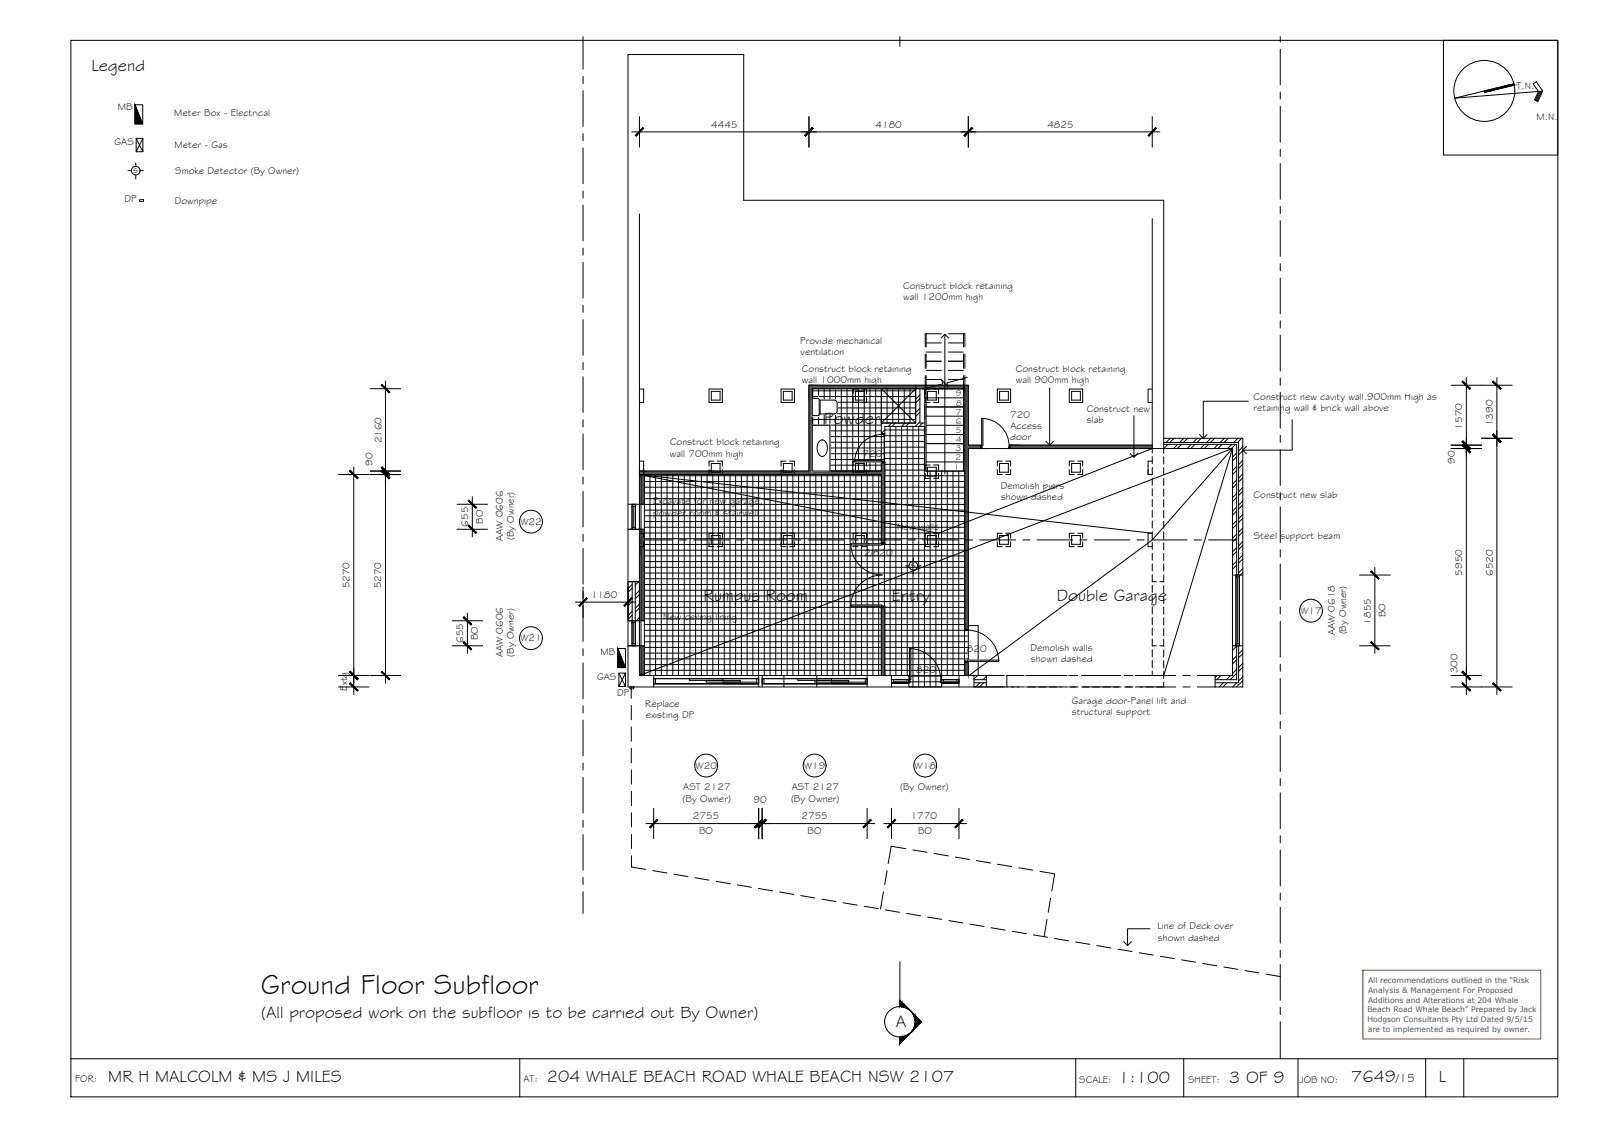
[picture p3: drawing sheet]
<svg xmlns="http://www.w3.org/2000/svg" width="420mm" height="297mm" viewBox="0 0 420 297" stroke-linecap="round" stroke-linejoin="round" font-family="sans-serif">
<defs><g id="words">
<text font-size="7.5" x="68.4" y="260.5">Ground Floor Subfloor</text>
<g font-size="4.5">
<text x="24" y="18.6">Legend</text>
<text x="216.2" y="111.2">Powder</text>
<text x="184.5" y="157.6">Rumpus Room</text>
<text x="233.9" y="157.6">Entry</text>
<text x="277.2" y="157.6">Double Garage</text>
<text x="68.5" y="266.9">(All proposed work on the subfloor is to be carried out By Owner)</text>
<text x="234.9" y="269.3">A</text>
<text x="28.4" y="283.6">MR H MALCOLM &amp; MS J MILES</text>
<text x="143.4" y="283.6">204 WHALE BEACH ROAD WHALE BEACH NSW 2107</text>
<text x="293.3" y="283.9">1:100</text>
<text x="322.3" y="283.9">3 OF 9</text>
<text x="354.4" y="283.8">7649</text>
<text x="377.3" y="283.7">L</text>
</g>
<text font-size="3.2" x="366.2" y="283.8">/15</text>
<g font-size="2.6">
<text x="397.7" y="23.3">T.N.</text>
<text x="30.9" y="28.7">MB</text>
<text x="45.7" y="30.3">Meter Box - Electrical</text>
<text x="186.5" y="33.5">4445</text>
<text x="229.6" y="33.5">4180</text>
<text x="274.7" y="33.5">4825</text>
<text x="403" y="31.6">M.N.</text>
<text x="30" y="38">GAS</text>
<text x="45.7" y="38.7">Meter - Gas</text>
<text x="34.9" y="45.3">s</text>
<text x="46" y="45.7">Smoke Detector (By Owner)</text>
<text x="32.6" y="53.1">DP</text>
<text x="45.8" y="53.4">Downpipe</text>
<text x="236.9" y="75.6">Construct block retaining</text>
<text x="236.9" y="78.6">wall 1200mm high</text>
<text x="209.9" y="90.2">Provide mechanical</text>
<text x="210" y="93.1">ventilation</text>
<text x="210.3" y="100.4">wall 1000mm high</text>
<text x="210.3" y="97.5">Construct block retaining</text>
<text x="266.4" y="100.4">wall 900mm high</text>
<text x="266.5" y="97.4">Construct block retaining</text>
<text x="285" y="107.9">Construct new</text>
<text x="328.7" y="107.8">retaining wall &amp; brick wall above</text>
<text x="328.8" y="104.8">Construct new cavity wall.900mm High as</text>
<text x="264.9" y="109.5">720</text>
<text x="265" y="112.4">Access</text>
<text x="285.1" y="110.8">slab</text>
<text x="383.4" y="112.7" transform="rotate(-90 383.4 112.7)">1570</text>
<text x="391.5" y="111.8" transform="rotate(-90 391.5 111.8)">1390</text>
<text x="100" y="116.3" transform="rotate(-90 100 116.3)">2160</text>
<text x="175.7" y="119.7">wall 700mm high</text>
<text x="175.7" y="116.8">Construct block retaining</text>
<text x="226.2" y="119.9">720</text>
<text x="265" y="115.3">door</text>
<text x="97.7" y="122.2" transform="rotate(-90 97.7 122.2)">90</text>
<text x="381.6" y="121.6" transform="rotate(-90 381.6 121.6)">90</text>
<text x="262.5" y="128.3">Demolish piers</text>
<text x="262.5" y="131.2">shown dashed</text>
<text x="328.8" y="130.7">Construct new slab</text>
<text x="126.6" y="137.3" transform="rotate(-90 126.6 137.3)">BO</text>
<text x="136.5" y="137.6">W22</text>
<text x="171.3" y="132.2">Excavate for new garage,</text>
<text x="171.3" y="135.2">powder room &amp; stairwell</text>
<text x="122.8" y="138" transform="rotate(-90 122.8 138)">655</text>
<text x="131.9" y="141.8" transform="rotate(-90 131.9 141.8)">AAW 0606</text>
<text x="134.8" y="141.6" transform="rotate(-90 134.8 141.6)">(By Owner)</text>
<text x="235.3" y="138.8">New walls</text>
<text x="328.8" y="141.3">Steel support beam</text>
<text x="226.6" y="145.7">2/820</text>
<text x="238.9" y="148.9">s</text>
<text x="91.7" y="154.3" transform="rotate(-90 91.7 154.3)">5270</text>
<text x="100" y="154.3" transform="rotate(-90 100 154.3)">5270</text>
<text x="383.5" y="150.9" transform="rotate(-90 383.5 150.9)">5950</text>
<text x="391.5" y="151" transform="rotate(-90 391.5 151)">6520</text>
<text x="155" y="156.8">1180</text>
<text x="341.1" y="160.9">W17</text>
<text x="363.3" y="161.9" transform="rotate(-90 363.3 161.9)">BO</text>
<text x="125.3" y="167.9" transform="rotate(-90 125.3 167.9)">BO</text>
<text x="173.9" y="162.6">New ceiling lining</text>
<text x="350.1" y="166.6" transform="rotate(-90 350.1 166.6)">AAW 0618</text>
<text x="353.1" y="166.3" transform="rotate(-90 353.1 166.3)">(By Owner)</text>
<text x="359.5" y="163.8" transform="rotate(-90 359.5 163.8)">1855</text>
<text x="121.5" y="168.6" transform="rotate(-90 121.5 168.6)">655</text>
<text x="131.9" y="172.3" transform="rotate(-90 131.9 172.3)">AAW 0606</text>
<text x="134.8" y="172.2" transform="rotate(-90 134.8 172.2)">(By Owner)</text>
<text x="136.5" y="168.1">W21</text>
<text x="157.5" y="171.8">MB</text>
<text x="253.6" y="170.8">820</text>
<text x="270.3" y="170.6">Demolish walls</text>
<text x="270.3" y="173.5">shown dashed</text>
<text x="156.6" y="178.2">GAS</text>
<text x="240.3" y="176.4">820</text>
<text x="382.3" y="176.6" transform="rotate(-90 382.3 176.6)">300</text>
<text x="91.1" y="181.1" transform="rotate(-90 91.1 181.1)">Extg</text>
<text x="161.8" y="182.6">DP</text>
<text x="169.2" y="185.3">Replace</text>
<text x="281.1" y="184.5">Garage door-Panel lift and</text>
<text x="169.3" y="188.2">existing DP</text>
<text x="281.1" y="187.4">structural support</text>
<text x="182.4" y="201.5">W20</text>
<text x="210.9" y="201.5">W19</text>
<text x="239.9" y="201.5">W18</text>
<text x="179.2" y="207.2">AST 2127</text>
<text x="207.7" y="207.2">AST 2127</text>
<text x="236.1" y="207.2">(By Owner)</text>
<text x="179" y="210.2">(By Owner)</text>
<text x="181.7" y="214.8">2755</text>
<text x="197.7" y="210.4">90</text>
<text x="207.5" y="210.2">(By Owner)</text>
<text x="210.2" y="214.8">2755</text>
<text x="238.9" y="214.8">1770</text>
<text x="183.4" y="218.7">BO</text>
<text x="211.8" y="218.7">BO</text>
<text x="240.8" y="218.7">BO</text>
<text x="303.6" y="243.7">Line of Deck over</text>
<text x="303.7" y="246.6">shown dashed</text>
<text x="19.7" y="283.8">FOR:</text>
<text x="137.3" y="283.6">AT:</text>
<text x="283" y="283.9">SCALE:</text>
<text x="311.6" y="283.9">SHEET:</text>
<text x="340.8" y="283.9">JOB NO:</text>
</g>
<g font-size="2.2">
<text x="250.7" y="103.8">9</text>
<text x="250.8" y="106.3">8</text>
<text x="250.7" y="113.5">5</text>
<text x="250.7" y="111.1">6</text>
<text x="250.7" y="108.7">7</text>
<text x="250.7" y="118.3">3</text>
<text x="250.8" y="115.9">4</text>
<text x="250.2" y="123.1">1</text>
<text x="250.6" y="120.7">2</text>
</g>
<g font-size="2" fill="#545454">
<text x="358.8" y="257.7">All recommendations outlined in the “Risk</text>
<text x="358.8" y="260.3">Analysis &amp; Management For Proposed</text>
<text x="358.8" y="262.8">Additions and Alterations at 204 Whale</text>
<text x="358.6" y="265.4">Beach Road Whale Beach” Prepared by Jack</text>
<text x="358.6" y="268">Hodgson Consultants Pty Ltd Dated 9/5/15</text>
<text x="358.7" y="270.6">are to implemented as required by owner.</text>
</g>
</g></defs>
<!-- layer: HATCH -->
<g fill="#545454" stroke="#545454" stroke-width=".26">
<path d="M168.1 124.5h.3z"/>
<path d="M168.1 124.5l.4 .1z"/>
<path d="M168.1 124.5h.9z"/>
<path d="M168.1 124.5l.9 .1z"/>
<path d="M231.1 131.7l1 .1z"/>
<path d="M253.1 117.6h.9v16.6z"/>
<path d="M168.1 169.3h.9v7.3z"/>
<path d="M253.1 134.2l.9 .1z"/>
<path d="M253.1 134.3h.9v2.4z"/>
<path d="M253.1 141.6h.9v2.5z"/>
<path d="M212.2 101l41.8 .9v-.9zM212.2 101l41.8 .9h-41.8z"/>
<path d="M253.1 101.9l.9 8.6v-8.6zM253.1 101.9l.9 8.6h-.9z"/>
<path d="M253.1 110.5l.9 1.2v-1.2zM253.1 110.5l.9 1.2h-.9z"/>
<path d="M253.1 111.7l.9 5v-5zM253.1 111.7l.9 5h-.9z"/>
<path d="M253.1 116.7l4.1 .9v-.9zM253.1 116.7l4.1 .9h-4.1z"/>
<path d="M231.1 121.3l1 2.2v-2.2zM231.1 121.3l1 2.2h-1z"/>
<path d="M212.2 101.9l.8 21.6v-21.6zM212.2 101.9l.8 21.6h-.8z"/>
<path d="M227.3 123.5l4.8 .9v-.9zM227.3 123.5l4.8 .9h-4.8z"/>
<path d="M223.8 123.5l3.5 .9v-.9zM223.8 123.5l3.5 .9h-3.5z"/>
<path d="M204.9 123.5l18.9 .9v-.9zM204.9 123.5l18.9 .9h-18.9z"/>
<path d="M186 123.5l18.9 .9v-.9zM186 123.5l18.9 .9h-18.9z"/>
<path d="M167.7 123.5l18.3 .9v-.9zM167.7 123.5l18.3 .9h-18.3z"/>
<path d="M168.1 124.4l.9 .1zM168.1 124.4l.9 .1z"/>
<path d="M168.1 124.5h.9zM168.4 124.5l.6 .1z"/>
<path d="M168.1 124.5l.9 .1zM168.5 124.6l.5 .1z"/>
<path d="M168.1 124.6l.9 .1zM168.1 124.6l.9 .1z"/>
<path d="M231.1 124.4l1 7.3v-7.3zM231.1 124.4l1 7.3h-1z"/>
<path d="M231.1 131.7l1 .1zM231.1 131.7l1 .1z"/>
<path d="M168.1 124.7l.9 7.5v-7.5zM168.1 124.7l.9 7.5h-.9z"/>
<path d="M253.1 117.6v16.6h.9zM253.1 134.2l.9 .1z"/>
<path d="M231.1 131.8l1 5.1v-5.1zM231.1 131.8l1 5.1h-1zM231.1 136.9l1 .1v-.1zM231.1 136.9l1 .1h-1z"/>
<path d="M168.1 138.8l.9 1v-1zM168.1 138.8l.9 1h-.9z"/>
<path d="M231.1 137l1 4.6v-4.6zM231.1 137l1 4.6h-1z"/>
<path d="M168.8 139.8l.2 1.8v-1.8zM168.8 139.8l.2 1.8h-.2z"/>
<path d="M168.1 139.8l.7 1.8v-1.8zM168.1 139.8l.7 1.8h-.7z"/>
<path d="M231.1 141.6l1 .8v-.8zM231.1 141.6l1 .8h-1z"/>
<path d="M168.8 141.6l.2 .8v-.8zM168.8 141.6l.2 .8h-.2z"/>
<path d="M168.1 141.6l.7 .8v-.8zM168.1 141.6l.7 .8h-.7z"/>
<path d="M168.8 142.4l.2 .9v-.9zM168.8 142.4l.2 .9h-.2z"/>
<path d="M168.1 142.4l.7 .9v-.9zM168.1 142.4l.7 .9h-.7z"/>
<path d="M168.1 143.3l.9 19.4v-19.4zM168.1 143.3l.9 19.4h-.9z"/>
<path d="M168.1 169.3v7.3h.9zM168.1 176.6h.9l-.9 .3zM168.1 176.9h.9v-.3z"/>
<path d="M231.1 159.1l1 18v-18zM231.1 159.1l1 18h-1z"/>
<path d="M168.1 176.9l.9 .2v-.2zM168.1 176.9l.9 .2h-.9z"/>
<path d="M253.1 134.3v2.4h.9zM253.1 136.7h.9l-.9 .4zM253.1 137.1h.9v-.4z"/>
<path d="M253.1 137.1l.9 4.5v-4.5zM253.1 137.1l.9 4.5h-.9z"/>
<path d="M253.1 141.6v2.5h.9zM253.1 144.1h.9l-.9 .4zM253.1 144.5h.9v-.4z"/>
<path d="M253.1 144.5l.9 20.5v-20.5zM253.1 144.5l.9 20.5h-.9z"/>
<path d="M253.1 173.6l.9 3.5v-3.5zM253.1 173.6l.9 3.5h-.9z"/>
<path d="M264.8 116.7l37.4 .9v-.9zM264.8 116.7l37.4 .9h-37.4z"/>
</g>
<!-- layer: TILES -->
<g fill="none" stroke="#000" stroke-width=".26">
<path d="M213 102.5h27.2M213 104h27.2M213 105.4h27.2M213 106.9h27.2M213 108.5h27.2M213 110h27.2M213 111.5h18.1M213 113h18.1M213 114.5h18.9M213 115.9h18.9M213 117.4h18.9M213 118.9h18.9"/>
<path d="M213.2 101.9v21.6M214.7 101.9v21.6M216.2 101.9v21.6M217.7 101.9v21.6M219.1 101.9v21.6M220.6 101.9v21.6M222.2 101.9v21.6M223.7 101.9v21.6M225.2 101.9v21.6M226.7 101.9v21.6M228.2 101.9v21.6M229.7 101.9v21.6"/>
<path d="M231.1 101.9v9M231.1 113.7v7.6M231.9 114.2h10.7M231.9 115.7h10.7M231.9 117.2h10.7M231.9 118.7h10.7M232 114.1v6.9M232.1 112.7h10.5M232.6 101.9v9M233.5 111.8v65.3M234.2 101.9v9M235 111.8v65.3"/>
<path d="M235.7 101.9v9M236.5 111.8v65.3M237.2 101.9v9M237.9 111.8v65.3M238.7 101.9v9M239.4 111.8v68.3M240.9 111.8v68.3M242.5 111.8v68.3M169 124.7h62.1M169 126.2h62.1M169 127.7h62.1M169 129.2h62.1"/>
<path d="M169 130.7h62.1M169 132.2h62.1M169 133.7h62.1M169 135.2h62.1M169 136.7h62.1M169 138.2h62.1M169 139.7h62.1M170.5 124.4v52.7M171.9 124.4v52.7M173.4 124.4v52.7M174.9 124.4v52.7M176.5 124.4v52.7"/>
<path d="M178 124.4v52.7M179.5 124.4v52.7M181 124.4v52.7M182.4 124.4v52.7M183.9 124.4v52.7M185.4 124.4v52.7M187 124.4v52.7M188.5 124.4v52.7M190 124.4v52.7M191.5 124.4v52.7M192.9 124.4v52.7M194.4 124.4v52.7"/>
<path d="M195.9 124.4v52.7M197.4 124.4v52.7M199 124.4v52.7M200.5 124.4v52.7M202 124.4v52.7M203.5 124.4v52.7M204.9 124.4v52.7M206.4 124.4v52.7M207.9 124.4v52.7M209.5 124.4v52.7M211 124.4v52.7M212.5 124.4v52.7"/>
<path d="M213 120.5h18.9M213 122h18.1M213 123.5h18.1M214 124.4v52.7M215.4 124.4v52.7M216.9 124.4v52.7M218.4 124.4v52.7M219.9 124.4v52.7M221.5 124.4v52.7M223 124.4v52.7M224.5 124.4v18.2M226 124.4v18.2"/>
<path d="M227.4 124.4v18.2M228.9 124.4v18.2M230.4 124.4v18.2M231.9 120.2h10.7M232.1 121.7h10.5M232.1 123.2h10.5M232.1 124.7h21M232.1 126.2h21M232.1 127.7h21M232.1 129.2h21M232.1 130.7h21M232.1 132.2h21"/>
<path d="M232.1 133.7h21M232.1 135.2h21M232.1 136.7h21M232.1 138.2h21M232.1 139.7h21M244 123.5v56.6M245.5 123.5v56.6M247 123.5v54.8M248.4 123.5v53.6M249.9 123.5v53.6M251.4 123.5v53.6M252.9 123.5v53.6"/>
<path d="M169 141.2h62.1M169 142.7h54.1M169 144.2h84.1M169 145.7h84.1M169 147.2h84.1M169 148.7h84.1M169 150.2h84.1M169 151.7h84.1M169 153.2h84.1M169 154.7h84.1M169 156.2h84.1M169 157.7h84.1"/>
<path d="M169 159.2h62.1M224.5 142.9v15.7M224.5 159v18.1M226 142.9v15.7M226 159v18.1M227.4 142.9v15.7M227.4 159v18.1M228.9 142.9v15.7M228.9 159v18.1M230.4 142.9v15.7M230.4 159v18.1M231.4 142.7h21.7"/>
<path d="M232 142.7v16.1M232.1 141.2h21M232.1 159.2h21M169 160.7h62.1M169 162.2h62.1M169 163.7h62.1M169 165.2h62.1M169 166.7h62.1M169 168.2h62.1M169 169.7h62.1M169 171.2h62.1M169 172.7h62.1"/>
<path d="M169 174.2h62.1M169 175.7h62.1M232.1 160.7h21M232.1 162.2h21M232.1 163.7h21M232.1 165.2h21M232.1 166.7h21.9M232.1 168.2h21.9M232.1 169.7h21.9M232.1 171.2h6.5M232.1 172.7h6.5M232.1 174.2h6.5"/>
<path d="M232.1 175.7h6.5M238.4 177.2h.2M238.7 178.7h7.9M238.9 171.2h15.1M238.9 172.7h15.1M238.9 174.2h14.2M238.9 175.7h14.2M238.9 177.2h8.1M247 179v1.1M253.4 165.2h.6"/>
</g>
<!-- layer: WORK BY OWNER -->
<g fill="none" stroke="#000" stroke-width=".26">
<path d="M242.7 92.8v3.8M242.7 98.5v3.4M242.9 98.5v25M242.9 94.7h4M242.9 97.1h4M242.9 99.5h4M242.9 92.3h4M242.9 89.9h4M242.9 87.5v3.4M242.9 92.8v3.8M246.9 87.5h-4.2v3.4M248.7 94.7h4"/>
<path d="M248.7 97.1h4M248.7 99.5h4M248.7 92.3h4M248.7 89.9h4M248.8 87.5h4.3v3.4M252.7 87.5v3.4M252.7 92.8v3.8M252.7 98.5v25M253.1 92.8v3.8M253.1 98.5v66.5h.9M223.8 104.2v1.3h1.2M224.4 102.6h2.3v2.3h-2.3z"/>
<path d="M225 102h-1.2v1.3M226 102h1.3v1.3M227.3 104.2v1.3h-1.3M231.1 110v3.7h1v-1.9h10.5M231.1 110.9h9.1M231.3 110.9l-.2 .2M231.9 114.1v6.9M232.1 112.7l-1 .9M233.9 110.9l-.9 .9M234.9 110.9l-.9 .9M237.4 110.9l-.9 .9M238.4 110.9l-.9 .9"/>
<path d="M240.2 101v9M240.3 101.9l-.1 .2M241.3 103.5l-1.1 1.1M241.3 107.1l-1.1 1.1M241.3 110.6l-1.2 1.2M241.3 104.5l-1.1 1.1M241.3 108.1l-1.1 1M241.3 101.9v9h1.3M242 110.9l-.9 .9M242.6 101.9v21.6h10.5M242.7 104.2v1.3h1.2M242.9 113.9h9.8"/>
<path d="M242.9 106.7h9.8M242.9 109.1h9.8M242.9 104.3h9.8M242.9 116.3h9.8M242.9 118.7h9.8M242.9 111.5h9.8M243.3 102.6h2.3v2.3h-2.3zM243.9 102h-1.2v1.3M244.9 102h1.3v1.3M246.2 104.2v1.3h-1.3M253.1 101.9h-40.1v21.6h18.1v-2.2h1v21.1h-1v-18h-63.4M257.2 117.6v-.9h-3.2v-15.7h-41.8v22.5h-44.5"/>
<path d="M302.2 118.8v-1.2h-48.2v59.5M302.2 116.7h-37.4v.9M302.2 119.7v1.9M305.2 117.6h18v59.5h-9.2M305.2 114.9h20.8v65.2h-12M305.2 116h19.7v34.8M305.2 116.5h19.1v34.3M305.2 117.6v1.2M305.2 119.8v1.9M305.3 116.5l-.1 .1M306.3 116.5l-1.1 1.1M306.9 114.9l-1.1 1.1"/>
<path d="M307.9 114.9l-1.1 1.1M308.9 116.5l-1.1 1.1M309.9 116.5l-1.1 1.1M310.5 114.9l-1.1 1.1M311.5 114.9l-1.1 1.1M312.4 116.5l-1.1 1.1M313.4 116.5l-1.1 1.1M314 114.9l-1.1 1.1M315 114.9l-1.1 1.1M316 116.5l-1.1 1.1M317 116.5l-1.1 1.1M317.6 114.9l-1.1 1.1"/>
<path d="M318.6 114.9l-1.1 1.1M319.5 116.5l-1.1 1.1M320.5 116.5l-1.1 1.1M321.1 114.9l-1.1 1.1M322.1 114.9l-1.1 1.1M323.1 116.5l-1.1 1.1M324 116.5l-1 1.1M324.3 118.8l-1.1 1.1M324.3 119.8l-1.1 1.1M324.7 114.9l-1.1 1.1M325.7 114.9l-1.1 1.1M326 117.2l-1.1 1.1"/>
<path d="M326 118.1l-1.1 1.1M164.7 132.2h4.3M164.7 138.8h4.3M167.7 120.9h1.1v1.3M167.7 139.8h1.1v1.3M168.1 124.4v52.7M168.8 123.1v1.3M169 124.4v52.7M186 123.1v1.3M186.5 121.5h2.4v2.3h-2.4zM187.2 139.8h-1.2v1.3M187.2 120.9h-1.2v1.3"/>
<path d="M188.2 139.8h1.2v1.3M188.2 120.9h1.2v1.3M189.4 123.1v1.3M204.9 123.1v1.3M205.5 121.5h2.3v2.3h-2.3zM206.1 139.8h-1.2v1.3M206.1 120.9h-1.2v1.3M207.1 139.8h1.3v1.3M207.1 120.9h1.3v1.3M208.4 123.1v1.3M223.8 123.1v1.3M224.4 121.5h2.3v2.3h-2.3z"/>
<path d="M225 139.8h-1.2v1.3M225 120.9h-1.2v1.3M226 139.8h1.3v1.3M226 120.9h1.3v1.3M227.3 123.1v1.3M242.7 124.1v1.3h1.2M242.9 121.1h9.8M243.3 122.5h2.3v2.3h-2.3zM243.9 139.8h-1.2v1.3M243.9 121.9h-1.2v1.3M244.9 139.8h1.3v1.3M244.9 121.9h1.3v1.3"/>
<path d="M246.2 124.1v1.3h-1.3M261.6 123.1v1.3h1.2M262.2 121.5h2.3v2.3h-2.3zM262.8 139.8h-1.2v1.3M262.8 120.9h-1.2v1.3M263.8 139.8h1.3v1.3M263.8 120.9h1.3v1.3M265.1 123.1v1.3h-1.3M280.4 123.1v1.3h1.3M281.1 121.5h2.2v2.3h-2.2zM281.7 139.8h-1.3v1.3M281.7 120.9h-1.3v1.3"/>
<path d="M282.7 139.8h1.3v1.3M282.7 120.9h1.3v1.3M284 123.1v1.3h-1.3M301.1 122.1v2.3h1.1v-1.9M301.1 139.8v3.5h1.1M302.2 120.9h-1.1v1.3M302.2 125.3v1.9M302.2 128.1v1.9M302.2 131v1.8M302.2 133.8v1.8M302.2 136.6v1.8M302.2 139.4v1.9"/>
<path d="M305.2 122.6v1.9M305.2 125.4v1.9M305.2 128.2v1.9M305.2 131v1.9M305.2 133.9v1.8M305.2 136.7v1.8M305.2 139.5v1.8M324.3 122.3l-1.1 1.1M324.3 125.8l-1.1 1.2M324.3 129.4l-1.1 1.1M324.3 132.9l-1.1 1.1M324.3 136.5l-1.1 1.1"/>
<path d="M324.3 123.3l-1.1 1.1M324.3 126.8l-1.1 1.1M324.3 130.4l-1.1 1.1M324.3 133.9l-1.1 1.1M324.3 137.5l-1.1 1.1M326 120.7l-1.1 1.1M326 124.2l-1.1 1.1M326 127.8l-1.1 1.1M326 131.3l-1.1 1.1M326 134.9l-1.1 1.1M326 138.4l-1.1 1.1M326 121.7l-1.1 1.1"/>
<path d="M326 125.3l-1.1 1.1M326 128.8l-1.1 1.1M326 132.3l-1.1 1.1M326 135.9l-1.1 1.1M326 139.4l-1.1 1.1M164.7 152.5h3v10.2h-3zM165.8 153.2l-1.1 1.1M165.8 156.7l-1.1 1.1M165.8 154.2l-1.1 1.1M165.8 157.7l-1.1 1.1M165.8 152.5v10.2M166.6 152.5v10.2"/>
<path d="M167.5 152.5l-.9 .9M167.7 154.8l-1.1 1.1M167.7 158.4l-1.1 1.1M167.7 155.8l-1.1 1.1M167.7 159.4l-1.1 1.1M168.8 142v1.3h-1.1M169 141.6h7.3M178.2 141.6h1.9M182 141.6h9.4M186 142v1.3h1.2M186.5 140.4h2.4v2.3h-2.4zM189.4 142v1.3h-1.2"/>
<path d="M193.2 141.6h1.9M197 141.6h9.3M204.9 142v1.3h1.2M205.5 140.4h2.3v2.3h-2.3zM208.2 141.6h1.9M208.4 142v1.3h-1.3M212 141.6h9.3M223.2 141.6h1.9M223.8 142v1.3h1.2M224.4 140.4h2.3v2.3h-2.3zM227 141.6h9.4M227.3 142v1.3h-1.3"/>
<path d="M231.1 150.7v.1M238.2 141.6h1.9M242 141.6h9.3M242.7 142v1.3h1.2M243.3 140.4h2.3v2.3h-2.3zM246.2 142v1.3h-1.3M253.2 141.6h1.9M257 141.6h9.3M261.6 142v1.3h1.2M262.2 140.4h2.3v2.3h-2.3zM265.1 142v1.3h-1.3M268.2 141.6h1.9"/>
<path d="M272 141.6h9.4M280.4 142v1.3h1.3M281.1 140.4h2.2v2.3h-2.2zM283.2 141.6h1.9M284 142v1.3h-1.3M287 141.6h9.3M298.2 141.6h1.9M302 141.6h9.3M302.2 150.6v1.9h1M302.2 142.2v1.9M302.2 145v1.9M302.2 147.8v1.9"/>
<path d="M302.2 153.5v1.8M302.2 156.3v1.8M302.2 159.1v1.8M304.2 152.5h1M305.2 142.3v1.9M305.2 145.1v1.9M305.2 147.9v1.9M305.2 150.7v1.9M305.2 153.5v1.9M305.2 156.4v1.8M305.2 159.2v1.9M313.2 141.6h1.9"/>
<path d="M317 141.6h7.3M323.2 150.8h2.8M324.3 140l-1.1 1.1M324.3 143.6l-1.1 1.1M324.3 147.1l-1.1 1.1M324.3 150.7v.1M324.3 141l-1.1 1.1M324.3 144.6l-1.1 1.1M324.3 148.1l-1.1 1.1M326 142l-1.1 1.1M326 145.5l-1.1 1.1M326 149.1l-1.1 1.1"/>
<path d="M326 143l-1.1 1.1M326 146.5l-1.1 1.1M326 150.1l-.7 .7M164.7 169.3h4.3M164.7 162.7h4.3M165.8 160.3l-1.1 1.1M165.8 161.3l-1.1 1.1M167.7 161.9l-.8 .8M171.4 177.1v3M199 177.1v3M199.9 177.1v3M205.6 177.1h8.6"/>
<path d="M227.4 177.1v3M231.1 177.1v-18h1v18M233.8 177.1v3M238.4 177.1v3h8.6v-3M251.5 177.1v3M254 173.6h-.9v3.5M254 164h2.5v13.1M254.2 173.1v.3M255.4 177.1h8M255.4 179h3.3M255.4 178.2h3.3M256.4 177.1l-1 .9"/>
<path d="M257 179l-1.1 1.1M258 179l-1.1 1.1M258.7 177.3l-.9 .9M258.7 177.1v3M264.1 177.1h4.5M269 177.1h10.9M280.3 177.1h2.4M283.6 177.1h10.3M294.8 177.1h2.3M297.7 177.1h10.7M302.2 169.3h1M302.2 161.9v1.9"/>
<path d="M302.2 164.7v1.9M302.2 167.5v1.9M302.2 170.3v1.9M302.2 173.1v1.9M302.2 176v1.1M304.2 169.3h1M305.2 162v1.8M305.2 164.8v1.9M305.2 167.6v1.9M305.2 170.4v1.9M305.2 173.2v1.9M305.2 176v1.9"/>
<path d="M305.2 178.9v1.2M310.3 177.1h1.8M318.7 177.1v3M319.2 177.1l-.5 .5M320.2 177.1l-1.1 1.1M320.9 179l-1.1 1.1M321.8 179l-1.1 1.1M322.7 177.1l-1.1 1.1M323.2 169.3h2.8M323.5 169.3l-.3 .2M324.3 172l-1.1 1.1M324.3 175.5l-1.1 1.1"/>
<path d="M324.3 169.4l-1.1 1.1M324.3 172.9l-1.1 1.1M324.3 176.5l-1.6 1.7M324.3 169.3v8.9h-5.6M324.4 179l-1.1 1.1M324.9 169.3v9.7h-6.2M326 170.3l-1.1 1.1M326 173.9l-1.1 1.1M326 177.4l-1.1 1.1M326 171.3l-1.1 1.1M326 174.9l-1.1 1.1M326 178.4l-1.7 1.7"/>
<path d="M255.4 180.1h8M264.1 180.1h4.6M269 180.1h10.9M280.3 180.1h2.5M283.7 180.1h10.3M294.9 180.1h2.2M297.8 180.1h10.6M310.3 180.1h1.8"/>
</g>
<!-- layer: BORDER -->
<g fill="none" stroke="#000" stroke-width=".26">
<path d="M18.6 10.6h390v277h-390zM378.6 10.6h30v30.1h-30zM397.1 22l-15.6 3.7 23.1-1.8-1.7-2.5-.8 .6 1.4 2-1.1 2.2 .9 .4 1.3-2.7M397.2 22.3l-7.8 1.9M403.8 24l-1.1 2.3M404.1 23.9l-1.2 2.5M404.4 23.9l-1.3 2.6M18.6 277.6h390M136.3 277.6v10M282.1 277.6v10M310.5 277.6v10M340.4 277.6v10"/>
<path d="M373.9 277.6v10M383.9 277.6v10"/>
<circle cx="389.3" cy="23.8" r="8"/>
</g>
<!-- layer: SERVICES -->
<g fill="none" stroke="#000" stroke-width=".26">
<path d="M35.4 27.5v5h2l-2-5h2v5M35.7 36.3l1.8 3.5v-3.5M35.7 39.8l1.8-3.5h-1.8v3.5h1.8M33.6 44.7h.9M35.6 42.7v.9M35.6 45.9v1M36.6 52.4h1v.4h-1zM36.7 44.7h.9M237.5 148.4h.9M239.6 146.3v.9M239.6 149.5v1M240.7 148.4h.9"/>
<path d="M162 170v5h2l-2-5h2v5M162.3 176.5l1.7 3.5v-3.5M162.3 180l1.7-3.5h-1.7v3.5h1.7M165.2 180.1h1v.5h-1z"/>
<circle cx="35.6" cy="44.7" r="1.13"/>
<circle cx="239.5" cy="148.3" r="1.13"/>
</g>
<path d="M35.4 27.5l2 5h-2zM162 170l2 5h-2z" fill="#000" stroke="#000" stroke-width=".26"/>
<!-- layer: 0.13 -->
<path d="M253.6 99l-5.3 1.4 .3 1-1.6-1.8 .3 1-5.4 1.4M231.4 113.9a7.2 7.2 0 0 0-7.3 7.2M257.4 109.7a7.2 7.2 0 0 1 7.3 7.2M302.2 117.6l-56 22.2-78.5-15.4 134.5 15.4M323.2 117.6l-155.5 59.5M223.1 142.5a8.2 8.2 0 0 0 8.3 8.2 8.2 8.2 0 0 0-8.3 8.2M238.5 170a8.2 8.2 0 0 1 8.2 8.2M253.7 165.2a8.2 8.2 0 0 1 8.2 8.2M254.2 177.1l48-35.5 21-24-18 59.5" fill="none" stroke="#000" stroke-width=".26"/>
<!-- layer: 0 -->
<path d="M246.8 88.6l1-1 1 1M247.8 87.6v36.6M274.3 115.7l1 1 1-1M275.3 101.7v15M296.4 118.9l1 1 1-1M297.4 109v10.9M314.6 113.9l1 1 1-1M326.9 117l-.9 1 .9 1M327.4 105.2h-11.8v9.7M338.9 110v8h-12.9M294.7 246.9l1 1 1-1M301.6 243.5h-5.9v4.4" fill="none" stroke="#000" stroke-width=".26"/>
<!-- layer: DIMENSION -->
<g fill="none" stroke="#000" stroke-width=".26">
<path d="M165.7 34.6h138.5M167.7 30.6v8M212.2 30.6v8M254 30.6v8M302.2 30.6v8M101.1 99.9v79.2M384.6 99v83.1M392.6 99v83.1M97.1 101.9h8M380.6 101h16M380.6 116.7h8M380.6 117.6h8"/>
<path d="M388.6 114.9h8M88.8 124.4h8M92.8 122.4v56.7M97.1 124.4h8M97.1 123.5h8M119.9 132.2h8M119.9 138.8h8M123.9 130.2v10.6M150.9 157.9h15.8M152.9 153.9v8M164.7 153.9v8M356.6 150.8h8"/>
<path d="M360.6 148.8v22.5M88.8 177.1h8M92.8 175.1v7M97.1 177.1h8M118.6 169.3h8M118.6 162.7h8M122.6 160.8v10.5M356.6 169.3h8M380.6 177.1h8M88.8 180.1h8M380.6 180.1h16M169.4 215.9h60"/>
<path d="M171.4 211.9v8M199 211.9v8M199.9 211.9v8M227.4 211.9v8M231.8 215.9h21.7M233.8 211.9v8M251.5 211.9v8"/>
</g>
<!-- layer: 0 -->
<g fill="#000" stroke="#000" stroke-width=".26">
<path d="M168.6 33.5l-1.8 2.2 2-2zM168.6 33.5l-1.8 2.2-.2-.2z"/>
<path d="M211 35.5l.3 .2 1.7-2.2zM213 33.5l.3 .2-2 2z"/>
<path d="M213 33.5l-1.7 2.2 2-2zM211 35.5l2-2-1.7 2.2z"/>
<path d="M252.8 35.5l.3 .2 1.8-2.2zM254.9 33.5l.2 .2-2 2z"/>
<path d="M254.9 33.5l-1.8 2.2 2-2zM252.8 35.5l2.1-2-1.8 2.2z"/>
<path d="M303.1 33.5l-2 2 .2 .2zM303.1 33.5l.2 .2-2 2z"/>
<path d="M100 101l2 2 .2-.2zM100 101l.2-.2 2 2z"/>
<path d="M383.7 115.6l-.2 .2 2.2 1.8zM383.5 115.8l2.2 1.8-.2 .2z"/>
<path d="M383.7 115.6l-.2 .2 2.2 1.8zM383.5 115.8l2.2 1.8-.2 .2z"/>
<path d="M383.5 100.1l2 2 .2-.2zM383.5 100.1l.2-.2 2 2z"/>
<path d="M383.5 116.7l2 2 .2-.2zM383.5 116.7l.2-.2 2 2z"/>
<path d="M383.5 116.7l2 2 .2-.2zM383.5 116.7l.2-.2 2 2z"/>
<path d="M391.5 114l2.2 1.8-2-2zM391.5 114l2.2 1.8-.2 .2z"/>
<path d="M391.5 114l2 2 .2-.2zM391.5 114l.2-.2 2 2z"/>
<path d="M391.5 100.1l2 2 .2-.2zM391.5 100.1l.2-.2 2 2z"/>
<path d="M91.7 123.5l2 2 .2-.2zM91.7 123.5l.2-.2 2 2z"/>
<path d="M100 122.6l2.2 1.8-2-2zM100 122.6l2.2 1.8-.2 .2z"/>
<path d="M100 122.6l2.2 1.8-2-2zM100 122.6l2.2 1.8-.2 .2z"/>
<path d="M100 123.5l2 2 .2-.2zM100 123.5l.2-.2 2 2z"/>
<path d="M100 123.5l2 2 .2-.2zM100 123.5l.2-.2 2 2z"/>
<path d="M122.8 131.3l2.2 1.8-2-2zM122.8 131.3l2.2 1.8-.2 .2z"/>
<path d="M122.8 137.9l2 2 .2-.2zM122.8 137.9l.2-.3 2 2.1z"/>
<path d="M153.8 156.7l-1.8 2.3 2-2.1zM153.8 156.7l-1.8 2.3-.2-.3z"/>
<path d="M165.6 156.7l-2 2 .2 .3zM165.6 156.7l.2 .2-2 2.1z"/>
<path d="M359.5 149.9l2 2 .2-.2zM359.5 149.9l.2-.3 2 2.1z"/>
<path d="M91.7 176.2l2.2 1.8-2-2zM91.7 176.2l2.2 1.8-.2 .2z"/>
<path d="M91.7 176.2l2.2 1.8-2-2zM91.7 176.2l2.2 1.8-.2 .2z"/>
<path d="M100.2 176l-.2 .2 2.2 1.8zM100 176.2l2.2 1.8-.2 .2z"/>
<path d="M121.7 161.6l-.2 .3 2.2 1.8zM121.5 161.9l2.2 1.8-.2 .2z"/>
<path d="M121.5 168.4l2 2 .2-.2zM121.5 168.4l.2-.2 2 2z"/>
<path d="M359.7 168.2l-.2 .2 2.2 1.8zM359.5 168.4l2.2 1.8-.2 .2z"/>
<path d="M383.5 176.2l2.2 1.8-2-2zM383.5 176.2l2.2 1.8-.2 .2z"/>
<path d="M383.7 179l-.2 .2 2.2 1.8zM383.5 179.2l2.2 1.8-.2 .2z"/>
<path d="M383.5 176.2l2 2 .2-.2zM383.5 176.2l.2-.2 2 2z"/>
<path d="M391.7 179l-.2 .2 2.2 1.8zM391.5 179.2l2.2 1.8-.2 .2z"/>
<path d="M91.7 179.2l2 2 .2-.2zM91.7 179.2l.2-.2 2 2z"/>
<path d="M172.3 214.8l-1.8 2.2 2-2zM172.3 214.8l-1.8 2.2-.2-.2z"/>
<path d="M197.9 216.8l.2 .2 1.8-2.2zM199.9 214.8l.2 .2-2 2z"/>
<path d="M197.9 216.8l.2 .2 1.8-2.2zM199.9 214.8l.2 .2-2 2z"/>
<path d="M200.8 214.8l-1.8 2.2 2-2zM200.8 214.8l-1.8 2.2-.2-.2z"/>
<path d="M200.8 214.8l-1.8 2.2 2-2zM200.8 214.8l-1.8 2.2-.2-.2z"/>
<path d="M226.3 216.8l.2 .2 1.8-2.2zM228.3 214.8l.2 .2-2 2z"/>
<path d="M234.7 214.8l-1.8 2.2 2-2zM234.7 214.8l-1.8 2.2-.2-.2z"/>
<path d="M252.4 214.8l-2 2 .2 .2zM252.4 214.8l.2 .2-2 2z"/>
</g>
<!-- layer: WINDOWS -->
<g fill="none" stroke="#000" stroke-width=".26">
<path d="M165.8 132.2v6.6M165.8 138.3h.9M165.8 132.7h.9M166.2 132.7v5.6M166.7 132.2v6.6M324.2 150.8v18.5M324.2 151.2h.8M324.6 151.2v17.6M325 150.8v18.5M165.8 162.7v6.6M165.8 168.8h.9M165.8 163.3h.9"/>
<path d="M166.2 163.3v5.5M166.7 162.7v6.6M171.4 177.9h27.6M171.9 177.9v1.4M180.8 177.9h8.8v.5h-8.8zM185.2 178.4h9v.4h-9zM189.6 178.8h8.9v.5h-8.9zM198.5 177.9v1.4M199 179.3h-27.6h27.6M199 177.9h-27.6v.9M199 177.9v.9M199.9 177.9h27.5"/>
<path d="M200.4 177.9v1.4M209.2 177.9h8.9v.5h-8.9zM213.7 178.4h8.9v.4h-8.9zM218.1 178.8h8.8v.5h-8.8zM226.9 177.9v1.4M227.4 179.3h-27.5h27.5M227.4 177.9h-27.5v.9M227.4 177.9v.9M233.8 179.1v-.9h4.6v.9M233.8 178.2h4.6M234.3 178.2v.9M234.3 178.6h3.6"/>
<path d="M237.9 178.2v.9M238.4 179.1h-4.6h4.6M247 179.1v-.9h4.5v.9M247 178.2h4.5M247.4 178.6h3.6M247.4 178.2v.9M251 178.2v.9M251.5 179.1h-4.5h4.5M324.2 168.8h.8"/>
<circle cx="139.3" cy="136.8" r="3"/>
<circle cx="139.3" cy="167.3" r="3"/>
<circle cx="343.8" cy="160.1" r="3"/>
<circle cx="185.2" cy="200.7" r="3"/>
<circle cx="213.7" cy="200.7" r="3"/>
<circle cx="242.7" cy="200.7" r="3"/>
</g>
<!-- layer: BORDER -->
<g fill="#000" stroke="#000" stroke-width=".26">
<path d="M390.8 23.8l4.8-1.5h1.6zM395.6 22.3l1.5-.3 .1 .3z"/>
<path d="M389.3 23.8h1.5l4.8-1.5zM389.3 23.8h1.5l-1.4 .4z"/>
</g>
<!-- layer: EXISTING -->
<g fill="none" stroke="#000" stroke-width=".26">
<path d="M167.7 56.1v121h37.9v3M302.2 57.3v60.3h3v-65.1h-110.1v-38.2h-30.4v165.8h99.4v-3M167.7 102h1.1v3.5h-1.1M186 102h3.4v3.5h-3.4zM186.5 102.6h2.4v2.3h-2.4zM204.9 102h3.5v3.5h-3.5zM205.5 102.6h2.3v2.3h-2.3zM261.6 102h3.5v3.5h-3.5zM262.2 102.6h2.3v2.3h-2.3zM280.4 102h3.6v3.5h-3.6zM281.1 102.6h2.2v2.3h-2.2zM302.2 102h-1.1v3.5h1.1"/>
<path d="M164.7 138.8h3M168.8 122.1v2.3h-1.1M186 124.4h3.4M223.8 124.4h3.5M301.1 139.8h1.1M164.7 152.5h3M164.7 169.3h3M214.2 180.1v-3h41.2v3"/>
</g>
<!-- layer: SECTION POINT -->
<g fill="none" stroke="#000" stroke-width=".26">
<path d="M236 9.6v2.6M236 252.2v11.7M236 262.2l5.7 5.7-5.7 5.7v-1.7"/>
<circle cx="236" cy="267.9" r="4"/>
</g>
<g fill="#000" stroke="#000" stroke-width=".26">
<path d="M238.5 264.7l.4 .4zM238.5 271.1l.4-.4zM238.9 265.1l.3 .4zM239.5 269.8l-.3 .6zM240 266.2l1.7 1.7-1.7 1.7z"/>
<path d="M236.5 271.9l-.5 1.7 .5-.6zM236 271.9h.5l-.5 1.7z"/>
<path d="M236.5 262.8l-.5 1.1h.5zM236 262.2l.5 .6-.5 1.1z"/>
<path d="M237.1 271.8l-.6 1.2 .6-.5zM236.5 271.9l.6-.1-.6 1.2z"/>
<path d="M237.1 263.3l-.6 .6 .6 .1zM236.5 262.8l.6 .5-.6 .6z"/>
<path d="M237.6 271.6l-.5 .9 .5-.5zM237.1 271.8l.5-.2-.5 .9z"/>
<path d="M237.1 264l.5 .2v-.4zM237.1 263.3l.5 .5-.5 .2z"/>
<path d="M238 271.4l-.4 .6zM237.6 271.6l.4-.2-.4 .6z"/>
<path d="M237.6 264.2l.4 .2v-.2zM237.6 263.8l.4 .4h-.4z"/>
<path d="M238.5 271.1l-.5 .5zM238 271.4l.5-.3-.5 .5z"/>
<path d="M238 264.4l.5 .3zM238 264.2l.5 .5-.5-.3z"/>
<path d="M239.5 269.8l-.3 .6zM239.2 270.3l-.3 .4z"/>
<path d="M239.2 265.5l.3 .5zM239.2 265.4l.3 .4z"/>
<path d="M239.8 269.3l-.3 .7 .3-.2zM239.8 269.3l-.3 .7z"/>
<path d="M239.5 266l.3 .5v-.5zM239.5 265.8l.3 .2h-.3z"/>
<path d="M239.9 268.7l-.1 1.1zM239.9 268.7l-.1 1.1z"/>
<path d="M239.9 266.1l-.1 .4 .1 .6zM239.8 266l.1 .1-.1 .4z"/>
<path d="M240 268.2l-.1 1.5zM240 268.2l-.1 1.5z"/>
<path d="M240 266.2v1.4zM239.9 266.1v1z"/>
</g>
<!-- layer: MASK -->
<g fill="#fff" stroke="#fff" stroke-width=".26">
<path d="M253.8 173.1v.3l8.1-.3zM253.8 173.4l8.1-.3v.3z"/>
<path d="M224.2 120.7h7.2v.4zM224.2 120.7v.4h7.2z"/>
<path d="M213 111.5v12l4.7-12zM217.7 111.5v12h-4.7z"/>
<path d="M219.5 105.7v2.2zM219.5 105.5v2.4z"/>
<path d="M219.5 105.5v2.4zM219.5 105.5v2.4z"/>
<path d="M219.5 105.5v2.5zM219.5 105.4v2.6z"/>
<path d="M219.5 105.4v2.6zM219.5 105.4v2.6z"/>
<path d="M219.5 105.4v2.7zM219.5 105.3v2.8z"/>
<path d="M219.5 105.3l-.1 2.9zM219.4 105.2v3z"/>
<path d="M219.4 105.2v3zM219.4 105.2v3z"/>
<path d="M219.4 105.2l-.1 3.1zM219.3 105.1v3.2z"/>
<path d="M219.3 105.1v3.2zM219.3 105.1v3.2z"/>
<path d="M219.3 105.1l-.1 3.3zM219.2 105v3.4z"/>
<path d="M219.2 105v3.4zM219.2 105v3.4z"/>
<path d="M219.2 105l-.1 3.5zM219.1 105v3.5z"/>
<path d="M219.1 105v3.5zM219.1 105v3.5z"/>
<path d="M219.1 105l-.1 3.5zM219 104.9v3.6z"/>
<path d="M219 104.9l-.1 3.6zM218.9 104.9v3.6z"/>
<path d="M218.9 104.9l-.1 3.6zM218.8 104.9v3.6z"/>
<path d="M214.8 108.5h4v-3.6zM214.8 104.9h4l-4 3.6z"/>
<path d="M214.8 104.7v4zM214.8 104.7v4z"/>
<path d="M214.8 104.7v4.1zM214.8 104.6v4.2z"/>
<path d="M214.8 104.6v4.3zM214.8 104.6v4.3z"/>
<path d="M214.8 104.6v4.3zM214.8 104.5v4.4z"/>
<path d="M214.8 104.5l-.1 4.4zM214.7 104.5v4.4z"/>
<path d="M214.7 104.5v4.4zM214.7 104.5v4.4z"/>
<path d="M214.7 104.5v4.5zM214.7 104.5v4.5z"/>
<path d="M214.7 104.5l-.1 4.5zM214.6 104.5v4.5z"/>
<path d="M214.6 104.5l-1.6 4.5h1.6zM213 104.5h1.6l-1.6 4.5z"/>
<path d="M223.1 142.9h8.3v-.3zM223.1 142.6h8.3l-8.3 .3z"/>
<path d="M223.1 159h8.3v-.4zM223.1 158.6h8.3l-8.3 .4z"/>
<path d="M238.9 170v8.3h-.3zM238.6 170v8.3l.3-8.3z"/>
<path d="M257.8 109.7v7.2h-.3zM257.5 109.7v7.2l.3-7.2z"/>
</g>
<path d="M213 111.5h4.7v12h-4.7zM214.8 104.5h-1.8v4.5h1.6M214.8 104.5v.4h4a.75 .75 0 0 1 .7 .8v2a.75 .75 0 0 1-.7 .8h-4v.2M214.8 108.7l-.2 .2M257.5 109.7h.3v7.2h-.3zM224.2 120.7h7.2v.4h-7.2zM223.1 142.6h8.3v.3h-8.3zM223.1 158.6h8.3v.4h-8.3zM238.6 170h.3v8.3h-.3zM253.8 173.1h8.1v.3h-8.1z" fill="none" stroke="#fff" stroke-width=".26"/>
<!-- layer: DOORS -->
<g fill="none" stroke="#000" stroke-width=".26">
<path d="M231.4 113.7h.7v.4l-.7-.2zM257.2 116.9h.3l.1 .7h-.4zM257.5 109.7h.3v7.2h-.3zM264.7 116.9h.1v.7h-.3zM224.2 120.7h7.2v.4h-7.2zM231.4 121.1l.7-.1v.3h-.7zM223.1 142.6h8.3v.3h-8.3zM223.1 158.6h8.3v.4h-8.3zM231.4 142.4h.7v.3l-.7-.1zM231.4 159l.7-.2v.3h-.7zM238.4 178.3h.2l.1 .7h-.3zM238.6 170h.3v8.3h-.3z"/>
<path d="M246.7 178.3h.3v.7h-.4zM253.1 173.3l.7 .1v.2h-.7zM253.1 165h.7v.2l-.7 .1zM253.8 173.1h8.1v.3h-8.1z"/>
</g>
<!-- layer: NEWWORK -->
<g fill="none" stroke="#000" stroke-width=".26">
<path d="M231.4 113.7h.7M257.2 116.9v.7M264.8 116.9v.7M165.8 138.8h.9M165.8 132.2h.9M231.4 121.3h.7M231.4 142.4h.7M231.4 159.1h.7M324.2 150.8h.8M165.8 169.3h.9M165.8 162.7h.9M171.4 177.9v1.4"/>
<path d="M199 177.9v1.4M199.9 177.9v1.4M227.4 177.9v1.4M233.8 178.2v.9M238.4 178.2v.9M247 178.2v.9M251.5 178.2v.9M253.1 173.6h.7M253.1 165h.7M324.2 169.3h.8"/>
</g>
<!-- layer: WETAREA FIXTURES -->
<path d="M213 111.5h4.7v12h-4.7zM214.8 104.7l-.2-.2h-1.6v4.5h1.6M214.8 108.7l-.2 .2M214.8 104.9h4a.75 .75 0 0 1 .7 .8v2a.75 .75 0 0 1-.7 .8h-4M214.8 104.7v4M214.9 115.7a1.16 1.16 0 0 1 1.3-.2 1.16 1.16 0 0 1 .7 1.1 2.44 2.44 0 0 1-1.1 3.1 2.04 2.04 0 0 1-1.5-2.7zM215.1 104.9v3.6M231.1 101.9h9.1v9h-9.1zM231.1 101.9l9.1 9M240.2 101.9l-9.1 9" fill="none" stroke="#000" stroke-width=".26"/>
<!-- layer: BOUNDARY -->
<g fill="none" stroke="#000" stroke-width=".26">
<path d="M152.9 9.6v8.6M335.8 9.6v1.4M335.8 12.9v9.3M152.9 20v1.9M152.9 23.8v9.4M152.9 35v1.9M152.9 38.8v9.4M335.8 24.1v1.9M335.8 27.9v9.3M335.8 39.1v1.9M152.9 50v1.9M152.9 53.8v9.4"/>
<path d="M335.8 42.9v9.4M335.8 54.1v1.9M335.8 57.9v9.3M152.9 65v1.9M152.9 68.8v9.4M335.8 69.1v1.9M335.8 72.9v9.3M152.9 80v1.9M152.9 83.8v9.4M152.9 95v1.9M152.9 98.8v9.4M335.8 84.1v1.9"/>
<path d="M335.8 87.9v9.4M335.8 99.1v1.9M152.9 110v1.9M152.9 113.8v9.4M335.8 102.9v9.3M335.8 114.1v1.9M335.8 117.9v9.3M152.9 125v1.9M152.9 128.8v9.4M335.8 129.1v1.9M335.8 132.9v9.4M152.9 140v1.9"/>
<path d="M152.9 143.8v9.4M152.9 155v1.9M152.9 158.8v9.4M335.8 144.1v1.9M335.8 147.9v9.3M335.8 159.1v1.9M152.9 170v1.9M152.9 173.8v9.4M335.8 162.9v9.3M335.8 174.1v1.9M335.8 177.9v9.4M152.9 185v1.9"/>
<path d="M152.9 188.8v9.4M335.8 189.1v1.9M335.8 192.9v9.3M152.9 200v1.9M152.9 203.8v9.4M152.9 215v1.9M152.9 218.8v9.4M335.8 204.1v1.9M335.8 207.9v9.3M335.8 219.1v1.9M152.9 230v1.9M152.9 233.8v5.7"/>
<path d="M335.8 222.9v9.4M335.8 234.1v1.9M335.8 237.9v9.3M335.8 249.1v1.9M335.8 252.9v9.3M335.8 264.1v1.9M335.8 267.9v9.7"/>
</g>
<!-- layer: BLD_01 -->
<g fill="none" stroke="#000" stroke-width=".26">
<path d="M165.6 180.1v3M165.6 185v3.7M165.6 190.6v3.7M165.6 196.2v3.8M165.6 201.8v3.8M165.6 207.4v3.8M165.6 213.1v3.7M165.6 218.7v3.8M165.6 224.3v3l3.7 .6M171.2 228.3l3.7 .6M176.7 229.2l3.7 .6M182.3 230.1l3.7 .7"/>
<path d="M187.8 231.1l3.7 .6M193.4 232l3.7 .6M198.9 232.9l3.7 .6M204.5 233.9l3.7 .6M210 234.8l3.7 .6M215.6 235.7l3.7 .7M221.1 236.7l3.7 .6M226.7 237.6l3.7 .6M231.7 233.8l-.8 4.5M232.2 238.5l3.7 .7M232.6 228.3l-.6 3.6M237.6 222.5l-3.9-.6-.8 4.5"/>
<path d="M237.8 239.5l3.7 .6M239.4 222.8l3.7 .6M245 223.8l3.7 .6M250.5 224.7l3.7 .6M256.1 225.6l3.7 .7M261.6 226.6l3.7 .6M267.2 227.5l3.7 .6M272.7 228.4l3.9 .7-.7 4.5M275.5 235.5l-.6 3.7M243.3 240.4l3.7 .6M248.8 241.4l3.7 .6M254.4 242.3l3.7 .6"/>
<path d="M259.9 243.2l3.7 .7M265.5 244.2l3.7 .6M271 245.1l3.7 .6M274.6 241l-.8 4.6M276.6 246l3.7 .6M282.1 247l3.7 .6M287.7 247.9l3.7 .6M293.2 248.8l3.7 .7M298.8 249.8l3.7 .6M304.3 250.7l3.7 .6M309.9 251.6l3.6 .7M315.4 252.6l3.7 .6"/>
<path d="M321 253.5l3.6 .6M326.5 254.5l3.7 .6M332 255.4l3.8 .6"/>
</g>
<!-- layer: TEXT -->
<path d="M357.4 254.4h46.7v18h-46.7z" fill="none" stroke="#f00" stroke-width=".26"/>
<use href="#words"/>
</svg>
